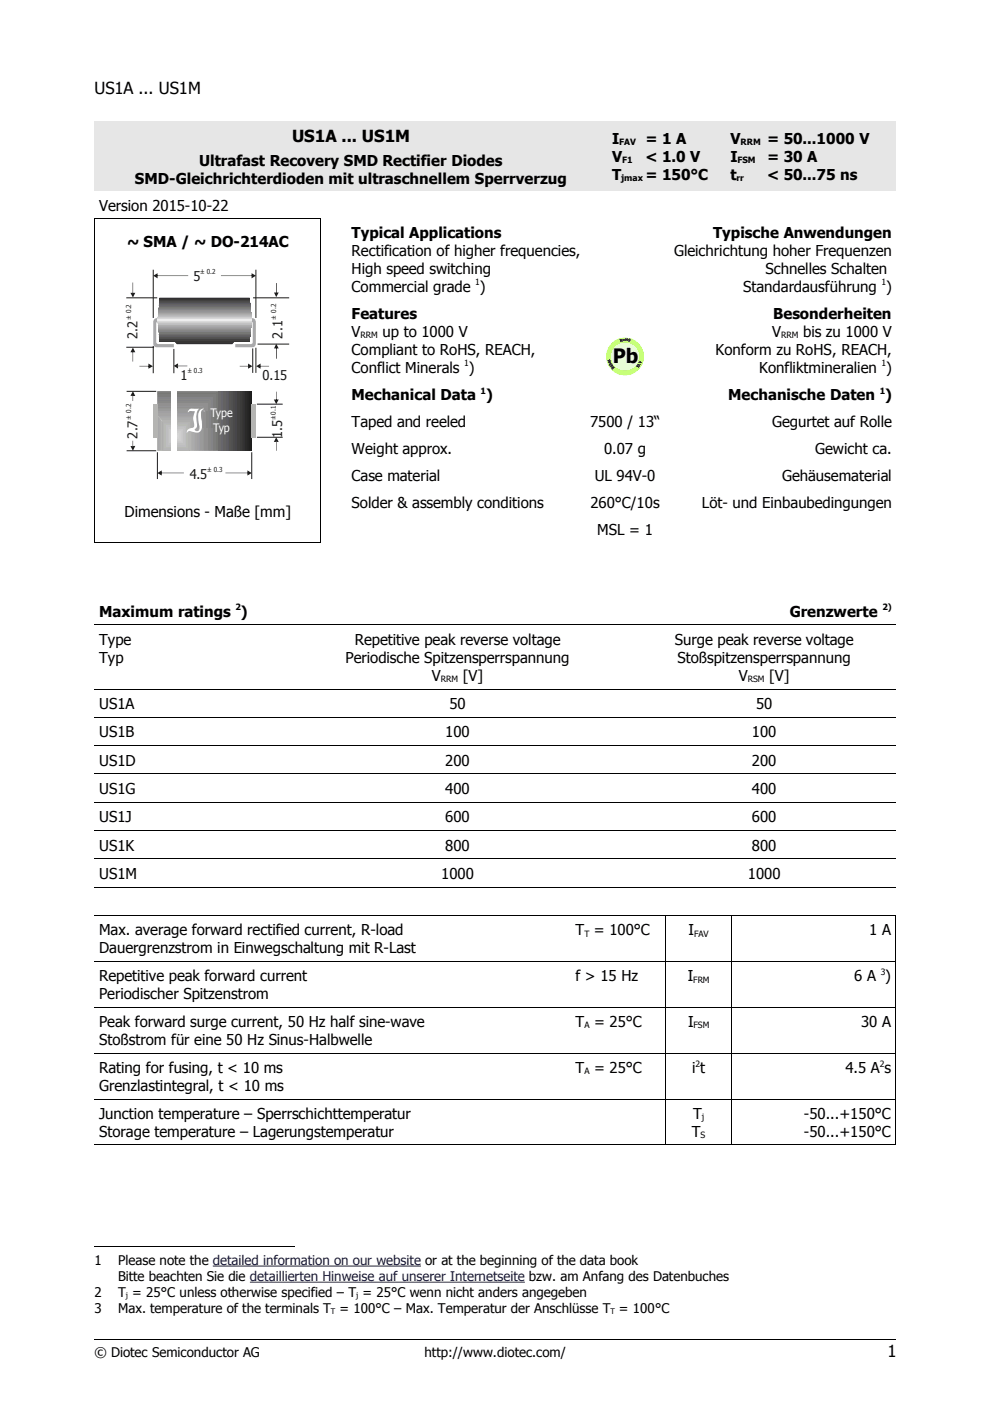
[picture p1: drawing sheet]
<svg xmlns="http://www.w3.org/2000/svg" width="210mm" height="297mm" viewBox="0 0 210 297" stroke-linecap="round" stroke-linejoin="round" font-family="sans-serif">
<defs><g id="words">
<text font-size="4.2" x="129.9" y="77">Pb</text>
<g font-size="3.5">
<text x="20" y="20">US1A ... US1M</text>
<text x="61.9" y="30.2">US1A ... US1M</text>
<text x="188.1" y="287.7">1</text>
</g>
<g font-size="3.2">
<text x="42.3" y="35.1">Ultrafast Recovery SMD Rectifier Diodes</text>
<text x="129.8" y="30.6">I</text>
<text x="129.8" y="34.4">V</text>
<text x="136.8" y="30.6">= 1 A</text>
<text x="136.8" y="34.4">&lt; 1.0 V</text>
<text x="154.9" y="30.6">V</text>
<text x="154.9" y="34.4">I</text>
<text x="162.7" y="30.6">= 50...1000 V</text>
<text x="162.7" y="34.4">= 30 A</text>
<text x="28.6" y="38.9">SMD-Gleichrichterdioden mit ultraschnellem Sperrverzug</text>
<text x="129.8" y="38.2">T</text>
<text x="136.8" y="38.2">= 150°C</text>
<text x="154.9" y="38.2">t</text>
<text x="162.7" y="38.2">&lt; 50...75 ns</text>
<text x="21" y="44.7">Version 2015-10-22</text>
<text x="27" y="52.4">~ SMA / ~ DO-214AC</text>
<text x="74.5" y="50.4">Typical Applications</text>
<text x="151.2" y="50.4">Typische Anwendungen</text>
<text x="74.5" y="54.2">Rectification of higher frequencies,</text>
<text x="74.5" y="58">High speed switching</text>
<text x="142.9" y="54.2">Gleichrichtung hoher Frequenzen</text>
<text x="162.3" y="58">Schnelles Schalten</text>
<text x="74.5" y="61.8">Commercial grade )</text>
<text x="157.6" y="61.8">Standardausführung )</text>
<text x="74.5" y="67.6">Features</text>
<text x="74.5" y="71.4">V</text>
<text x="81.1" y="71.4">up to 1000 V</text>
<text x="163.7" y="71.4">V</text>
<text x="163.9" y="67.6">Besonderheiten</text>
<text x="170.3" y="71.4">bis zu 1000 V</text>
<text x="74.5" y="75.2">Compliant to RoHS, REACH,</text>
<text x="151.7" y="75.2">Konform zu RoHS, REACH,</text>
<text x="74.5" y="79">Conflict Minerals )</text>
<text x="161" y="79">Konfliktmineralien )</text>
<text x="74.5" y="84.8">Mechanical Data )</text>
<text x="154.4" y="84.8">Mechanische Daten )</text>
<text x="74.5" y="90.5">Taped and reeled</text>
<text x="125.1" y="90.5">7500 / 13“</text>
<text x="163.7" y="90.5">Gegurtet auf Rolle</text>
<text x="74.5" y="96.3">Weight approx.</text>
<text x="128.1" y="96.3">0.07 g</text>
<text x="172.8" y="96.3">Gewicht ca.</text>
<text x="74.5" y="102">Case material</text>
<text x="74.5" y="107.8">Solder &amp; assembly conditions</text>
<text x="125.2" y="107.8">260°C/10s</text>
<text x="126.1" y="102">UL 94V-0</text>
<text x="148.8" y="107.8">Löt- und Einbaubedingungen</text>
<text x="165.8" y="102">Gehäusematerial</text>
<text x="26.4" y="109.5">Dimensions - Maße [mm]</text>
<text x="126.6" y="113.5">MSL = 1</text>
<text x="21.1" y="130.7">Maximum ratings )</text>
<text x="167.4" y="130.7">Grenzwerte</text>
<text x="21.1" y="136.7">Type</text>
<text x="75.2" y="136.7">Repetitive peak reverse voltage</text>
<text x="143.1" y="136.7">Surge peak reverse voltage</text>
<text x="21.1" y="140.5">Typ</text>
<text x="73.2" y="140.5">Periodische Spitzensperrspannung</text>
<text x="143.7" y="140.5">Stoßspitzensperrspannung</text>
<text x="91.5" y="144.4">V</text>
<text x="98.1" y="144.4">[V]</text>
<text x="156.6" y="144.4">V</text>
<text x="163.1" y="144.4">[V]</text>
<text x="21.1" y="150.4">US1A</text>
<text x="95.3" y="150.4">50</text>
<text x="160.3" y="150.4">50</text>
<text x="21.1" y="156.4">US1B</text>
<text x="94.4" y="156.4">100</text>
<text x="159.4" y="156.4">100</text>
<text x="21.1" y="162.3">US1D</text>
<text x="94.4" y="162.3">200</text>
<text x="159.4" y="162.3">200</text>
<text x="21.1" y="168.3">US1G</text>
<text x="94.4" y="168.3">400</text>
<text x="159.4" y="168.3">400</text>
<text x="21.1" y="174.3">US1J</text>
<text x="94.4" y="174.3">600</text>
<text x="159.4" y="174.3">600</text>
<text x="21.1" y="180.3">US1K</text>
<text x="94.4" y="180.3">800</text>
<text x="159.4" y="180.3">800</text>
<text x="21.1" y="186.3">US1M</text>
<text x="93.6" y="186.3">1000</text>
<text x="158.6" y="186.3">1000</text>
<text x="21" y="198.3">Max. average forward rectified current, R-load</text>
<text x="21" y="202.1">Dauergrenzstrom in Einwegschaltung mit R-Last</text>
<text x="122" y="198.3">T = 100°C</text>
<text x="146" y="198.3">I</text>
<text x="184.3" y="198.3">1 A</text>
<text x="21" y="208">Repetitive peak forward current</text>
<text x="122" y="208">f &gt; 15 Hz</text>
<text x="145.8" y="208">I</text>
<text x="181.1" y="208">6 A )</text>
<text x="21" y="211.8">Periodischer Spitzenstrom</text>
<text x="21" y="217.8">Peak forward surge current, 50 Hz half sine-wave</text>
<text x="21" y="221.6">Stoßstrom für eine 50 Hz Sinus-Halbwelle</text>
<text x="122" y="217.8">T = 25°C</text>
<text x="145.9" y="217.8">I</text>
<text x="182.6" y="217.8">30 A</text>
<text x="21" y="227.5">Rating for fusing, t &lt; 10 ms</text>
<text x="122" y="227.5">T = 25°C</text>
<text x="146.8" y="227.5">i t</text>
<text x="179.2" y="227.5">4.5 A s</text>
<text x="21" y="231.3">Grenzlastintegral, t &lt; 10 ms</text>
<text x="21" y="237.2">Junction temperature – Sperrschichttemperatur</text>
<text x="147" y="237.2">T</text>
<text x="170.5" y="237.2">-50...+150°C</text>
<text x="21" y="241.1">Storage temperature – Lagerungstemperatur</text>
<text x="146.7" y="241.1">T</text>
<text x="170.5" y="241.1">-50...+150°C</text>
</g>
<g font-size="2.9" fill="#1f1a17">
<text x="41" y="59.5">5</text>
<text x="29.2" y="72" transform="rotate(-90 29.2 72)">2.2</text>
<text x="59.9" y="71.9" transform="rotate(-90 59.9 71.9)">2.1</text>
<text x="38.3" y="80.5">1</text>
<text x="55.7" y="80.5">0.15</text>
<text x="29.1" y="93.1" transform="rotate(-90 29.1 93.1)">2.7</text>
<text x="59.8" y="93" transform="rotate(-90 59.8 93)">1.5</text>
<text x="40.2" y="101.5">4.5</text>
</g>
<g font-size="2.8">
<text x="20" y="268.2">1</text>
<text x="25" y="268.2">Please note the detailed information on our website or at the beginning of the data book</text>
<text x="20" y="275">2</text>
<text x="25" y="271.6">Bitte beachten Sie die detaillierten Hinweise auf unserer Internetseite bzw. am Anfang des Datenbuches</text>
<text x="25" y="275">T = 25°C unless otherwise specified – T = 25°C wenn nicht anders angegeben</text>
<text x="20" y="278.4">3</text>
<text x="25" y="278.4">Max. temperature of the terminals T = 100°C – Max. Temperatur der Anschlüsse T = 100°C</text>
<text x="20" y="287.7">© Diotec Semiconductor AG</text>
<text x="90" y="287.7">http://www.diotec.com/</text>
</g>
<g font-size="2.5" fill="#fff">
<text x="44.6" y="88.5">Type</text>
<text x="45.2" y="91.5">Typ</text>
</g>
<g font-size="1.8">
<text x="131.3" y="30.8">FAV</text>
<text x="131.9" y="34.6">F1</text>
<text x="156.4" y="34.6">FSM</text>
<text x="157" y="30.8">RRM</text>
<text x="131.7" y="38.5">jmax</text>
<text x="156.2" y="38.5">rr</text>
<text x="100.8" y="60.5">1</text>
<text x="186.9" y="60.5">1</text>
<text x="76.4" y="71.7">RRM</text>
<text x="165.6" y="71.7">RRM</text>
<text x="98.4" y="77.7">1</text>
<text x="186.9" y="77.7">1</text>
<text x="101.9" y="83.4">1</text>
<text x="186.5" y="83.4">1</text>
<text x="49.9" y="129.4">2</text>
<text x="187.1" y="129.4">2)</text>
<text x="93.5" y="144.6">RRM</text>
<text x="158.5" y="144.6">RSM</text>
<text x="123.9" y="198.6">T</text>
<text x="147.2" y="198.6">FAV</text>
<text x="147" y="208.3">FRM</text>
<text x="186.7" y="206.7">3</text>
<text x="123.9" y="218.1">A</text>
<text x="147.1" y="218.1">FSM</text>
<text x="123.9" y="227.8">A</text>
<text x="147.5" y="226.2">2</text>
<text x="186.5" y="226.2">2</text>
<text x="148.8" y="237.5">j</text>
<text x="148.6" y="241.3">S</text>
</g>
<g font-size="1.6">
<text x="26.7" y="275.3">j</text>
<text x="75.5" y="275.3">j</text>
<text x="70.2" y="278.7">T</text>
<text x="129.4" y="278.7">T</text>
</g>
<g font-size="1.4" fill="#1f1a17">
<text x="42.5" y="58.1">± 0.2</text>
<text x="27.8" y="67.9" transform="rotate(-90 27.8 67.9)">± 0.2</text>
<text x="58.6" y="67.8" transform="rotate(-90 58.6 67.8)">± 0.2</text>
<text x="39.7" y="79.1">± 0.3</text>
<text x="27.8" y="89.1" transform="rotate(-90 27.8 89.1)">± 0.2</text>
<text x="58.5" y="89" transform="rotate(-90 58.5 89)">±0.1</text>
<text x="44" y="100">± 0.3</text>
</g>
<g font-size=".8">
<text x="128.8" y="76.4" transform="rotate(69 128.8 76.4)">W</text>
<text x="129.1" y="77.2" transform="rotate(61 129.1 77.2)">E</text>
<text x="129.4" y="77.6" transform="rotate(54 129.4 77.6)">E</text>
<text x="129.6" y="78" transform="rotate(48 129.6 78)">E</text>
<text x="131.5" y="72.5" transform="rotate(-12 131.5 72.5)">R</text>
<text x="132" y="72.4" transform="rotate(-4 132 72.4)">o</text>
<text x="132.5" y="72.3" transform="rotate(4 132.5 72.3)">H</text>
<text x="133.1" y="72.4" transform="rotate(16 133.1 72.4)">S</text>
<text x="135.7" y="77.6" transform="rotate(-60 135.7 77.6)">L</text>
<text x="135.9" y="77.3" transform="rotate(-67 135.9 77.3)">V</text>
<text x="135.4" y="78" transform="rotate(-54 135.4 78)">E</text>
</g>
</g></defs>
<g fill="#e6e6e6">
<path d="M20 25.7h108.8v14.8h-108.8z" fill-rule="evenodd"/>
<path d="M128.8 25.7h25v14.8h-25z" fill-rule="evenodd"/>
<path d="M153.8 25.7h36.2v14.8h-36.2z" fill-rule="evenodd"/>
</g>
<path d="M45.1 268.4h44.2M53 271.9h58.3" fill="none" stroke="#000080" stroke-width=".21"/>
<g fill="none" stroke="#000" stroke-width=".21">
<path d="M20 46.3h48.1M20.1 46.2v68.9M68.1 46.2v68.9M20 115h48.1M20 132.5h170M20 146.1h170M20 152.1h170M20 158.1h170M20 164.1h170M20 170.1h170M20 176.1h170M20 182.1h170"/>
<path d="M20 188.1h170M20 194.1h170M141.1 194.1v48.7M155.1 194.1v48.7M189.9 194.1v48.7M20 203.8h170M20 213.5h170M20 223.3h170M20 233h170M20 242.7h170M20 264.2h42.5M20 284.1h170"/>
</g>
<path d="M37.7 87.1h11.3v3.6h-11.3z" fill-rule="evenodd" fill="#b6b5b4"/>
<path d="M53.2 83v12.6M53.3 83v12.6" fill="none" stroke="#1f1a17" stroke-width=".21"/>
<path d="M53.2 83v12.6" fill="none" stroke="#211c18" stroke-width=".21"/>
<path d="M53.1 83v12.6" fill="none" stroke="#221d1a" stroke-width=".21"/>
<path d="M53 83v12.6" fill="none" stroke="#231e1b" stroke-width=".21"/>
<path d="M52.9 83v12.6" fill="none" stroke="#25201d" stroke-width=".21"/>
<path d="M52.8 83v12.6M52.9 83v12.6" fill="none" stroke="#26211e" stroke-width=".21"/>
<path d="M52.7 83v12.6" fill="none" stroke="#27221f" stroke-width=".21"/>
<path d="M52.7 83v12.6" fill="none" stroke="#282320" stroke-width=".21"/>
<path d="M52.6 83v12.6" fill="none" stroke="#292421" stroke-width=".21"/>
<path d="M52.6 83v12.6" fill="none" stroke="#2a2522" stroke-width=".21"/>
<path d="M52.5 83v12.6" fill="none" stroke="#2b2623" stroke-width=".21"/>
<path d="M52.4 83v12.6" fill="none" stroke="#2b2724" stroke-width=".21"/>
<path d="M52.3 83v12.6" fill="none" stroke="#2c2825" stroke-width=".21"/>
<path d="M52.2 83v12.6" fill="none" stroke="#2d2926" stroke-width=".21"/>
<path d="M52.1 83v12.6M52.2 83v12.6" fill="none" stroke="#2f2a27" stroke-width=".21"/>
<path d="M52.1 83v12.6" fill="none" stroke="#302b28" stroke-width=".21"/>
<path d="M52 83v12.6" fill="none" stroke="#312c29" stroke-width=".21"/>
<path d="M51.9 83v12.6" fill="none" stroke="#322d2b" stroke-width=".21"/>
<path d="M51.8 83v12.6" fill="none" stroke="#34302d" stroke-width=".21"/>
<path d="M51.7 83v12.6M51.8 83v12.6" fill="none" stroke="#35312e" stroke-width=".21"/>
<path d="M51.6 83v12.6" fill="none" stroke="#36322f" stroke-width=".21"/>
<path d="M51.5 83v12.6" fill="none" stroke="#373330" stroke-width=".21"/>
<path d="M51.5 83v12.6" fill="none" stroke="#383431" stroke-width=".21"/>
<path d="M51.4 83v12.6" fill="none" stroke="#393532" stroke-width=".21"/>
<path d="M51.4 83v12.6" fill="none" stroke="#3a3533" stroke-width=".21"/>
<path d="M51.3 83v12.6" fill="none" stroke="#3b3634" stroke-width=".21"/>
<path d="M51.2 83v12.6" fill="none" stroke="#3b3735" stroke-width=".21"/>
<path d="M51.1 83v12.6" fill="none" stroke="#3d3937" stroke-width=".21"/>
<path d="M51 83v12.6" fill="none" stroke="#3e3a38" stroke-width=".21"/>
<path d="M50.9 83v12.6" fill="none" stroke="#3f3b38" stroke-width=".21"/>
<path d="M50.9 83v12.6" fill="none" stroke="#403c39" stroke-width=".21"/>
<path d="M50.8 83v12.6" fill="none" stroke="#403c3a" stroke-width=".21"/>
<path d="M50.7 83v12.6" fill="none" stroke="#413d3b" stroke-width=".21"/>
<path d="M50.7 83v12.6" fill="none" stroke="#423e3c" stroke-width=".21"/>
<path d="M50.6 83v12.6" fill="none" stroke="#433f3d" stroke-width=".21"/>
<path d="M50.5 83v12.6" fill="none" stroke="#44403e" stroke-width=".21"/>
<path d="M50.4 83v12.6" fill="none" stroke="#45413f" stroke-width=".21"/>
<path d="M50.4 83v12.6" fill="none" stroke="#454240" stroke-width=".21"/>
<path d="M50.3 83v12.6" fill="none" stroke="#464240" stroke-width=".21"/>
<path d="M50.3 83v12.6" fill="none" stroke="#474341" stroke-width=".21"/>
<path d="M50.2 83v12.6" fill="none" stroke="#484442" stroke-width=".21"/>
<path d="M50 83v12.6M50.1 83v12.6" fill="none" stroke="#484543" stroke-width=".21"/>
<path d="M50 83v12.6" fill="none" stroke="#4a4645" stroke-width=".21"/>
<path d="M49.8 83v12.6M49.9 83v12.6" fill="none" stroke="#4a4745" stroke-width=".21"/>
<path d="M49.8 83v12.6" fill="none" stroke="#4b4846" stroke-width=".21"/>
<path d="M49.7 83v12.6" fill="none" stroke="#4c4947" stroke-width=".21"/>
<path d="M49.7 83v12.6" fill="none" stroke="#4d4948" stroke-width=".21"/>
<path d="M49.6 83v12.6" fill="none" stroke="#4d4a49" stroke-width=".21"/>
<path d="M49.5 83v12.6" fill="none" stroke="#4e4b49" stroke-width=".21"/>
<path d="M49.4 83v12.6M49.5 83v12.6" fill="none" stroke="#4f4c4a" stroke-width=".21"/>
<path d="M49.4 83v12.6" fill="none" stroke="#504d4b" stroke-width=".21"/>
<path d="M49.3 83v12.6" fill="none" stroke="#524f4d" stroke-width=".21"/>
<path d="M49.2 83v12.6" fill="none" stroke="#524f4e" stroke-width=".21"/>
<path d="M49.1 83v12.6" fill="none" stroke="#53504f" stroke-width=".21"/>
<path d="M49.1 83v12.6" fill="none" stroke="#54514f" stroke-width=".21"/>
<path d="M49 83v12.6" fill="none" stroke="#555250" stroke-width=".21"/>
<path d="M48.9 83v12.6" fill="none" stroke="#565351" stroke-width=".21"/>
<path d="M48.9 83v12.6" fill="none" stroke="#565352" stroke-width=".21"/>
<path d="M48.8 83v12.6" fill="none" stroke="#575453" stroke-width=".21"/>
<path d="M48.7 83v12.6" fill="none" stroke="#585553" stroke-width=".21"/>
<path d="M48.6 83v12.6" fill="none" stroke="#595654" stroke-width=".21"/>
<path d="M48.6 83v12.6" fill="none" stroke="#595655" stroke-width=".21"/>
<path d="M48.5 83v12.6" fill="none" stroke="#5a5756" stroke-width=".21"/>
<path d="M48.4 83v12.6" fill="none" stroke="#5b5856" stroke-width=".21"/>
<path d="M48.3 83v12.6M48.4 83v12.6" fill="none" stroke="#5c5957" stroke-width=".21"/>
<path d="M48.3 83v12.6" fill="none" stroke="#5c5958" stroke-width=".21"/>
<path d="M48.2 83v12.6" fill="none" stroke="#5e5b5a" stroke-width=".21"/>
<path d="M48 83v12.6M48.1 83v12.6" fill="none" stroke="#5e5c5a" stroke-width=".21"/>
<path d="M48 83v12.6" fill="none" stroke="#5f5c5b" stroke-width=".21"/>
<path d="M47.9 83v12.6" fill="none" stroke="#605d5c" stroke-width=".21"/>
<path d="M47.9 83v12.6" fill="none" stroke="#615e5d" stroke-width=".21"/>
<path d="M47.8 83v12.6" fill="none" stroke="#615f5d" stroke-width=".21"/>
<path d="M47.7 83v12.6" fill="none" stroke="#625f5e" stroke-width=".21"/>
<path d="M47.6 83v12.6M47.7 83v12.6" fill="none" stroke="#63605f" stroke-width=".21"/>
<path d="M47.6 83v12.6" fill="none" stroke="#636160" stroke-width=".21"/>
<path d="M47.5 83v12.6" fill="none" stroke="#646260" stroke-width=".21"/>
<path d="M47.4 83v12.6" fill="none" stroke="#656261" stroke-width=".21"/>
<path d="M47.4 83v12.6" fill="none" stroke="#656362" stroke-width=".21"/>
<path d="M47.3 83v12.6" fill="none" stroke="#666462" stroke-width=".21"/>
<path d="M47.2 83v12.6" fill="none" stroke="#676463" stroke-width=".21"/>
<path d="M47.2 83v12.6" fill="none" stroke="#676564" stroke-width=".21"/>
<path d="M47.1 83v12.6" fill="none" stroke="#686665" stroke-width=".21"/>
<path d="M47.1 83v12.6" fill="none" stroke="#696766" stroke-width=".21"/>
<path d="M46.9 83v12.6M47 83v12.6" fill="none" stroke="#6a6766" stroke-width=".21"/>
<path d="M46.9 83v12.6" fill="none" stroke="#6a6867" stroke-width=".21"/>
<path d="M46.8 83v12.6" fill="none" stroke="#6b6968" stroke-width=".21"/>
<path d="M46.7 83v12.6" fill="none" stroke="#6c6a69" stroke-width=".21"/>
<path d="M46.6 83v12.6" fill="none" stroke="#6d6b6a" stroke-width=".21"/>
<path d="M46.4 83v12.6M46.5 83v12.6" fill="none" stroke="#6e6c6b" stroke-width=".21"/>
<path d="M46.3 83v12.6M46.4 83v12.6" fill="none" stroke="#706e6d" stroke-width=".21"/>
<path d="M46.2 83v12.6" fill="none" stroke="#706e6e" stroke-width=".21"/>
<path d="M33.4 83h12.8v12.6h-.1v-12.6z" fill-rule="evenodd" fill="#716f6e"/>
<path d="M33.4 83h12.8v12.6h-.1v-12.5h-12.7z" fill-rule="evenodd" fill="#72706f"/>
<path d="M33.4 83h12.7v12.6l-.1-12.4h-12.6z" fill-rule="evenodd" fill="#727170"/>
<path d="M33.4 83.1h12.7v12.5h-.2v-12.4z" fill-rule="evenodd" fill="#737170"/>
<path d="M33.4 83.2h12.6v12.4h-.1v-12.3h-12.5z" fill-rule="evenodd" fill="#747271"/>
<g fill="#757372">
<path d="M33.4 83.2h12.5v12.4h-.1v-12.2h-12.4z" fill-rule="evenodd"/>
<path d="M33.4 83.3h12.5v12.3l-.1-12.2z" fill-rule="evenodd"/>
</g>
<path d="M33.4 83.4h12.4v12.2l-.1-12.1h-12.3z" fill-rule="evenodd" fill="#757473"/>
<path d="M33.4 83.4h12.4v12.2h-.2v-12h-12.2z" fill-rule="evenodd" fill="#767473"/>
<path d="M33.4 83.5h12.3v12.1h-.2v-11.9h-12.1z" fill-rule="evenodd" fill="#777574"/>
<path d="M33.4 83.6h12.2v12l-.1-11.9h-12.1z" fill-rule="evenodd" fill="#777675"/>
<path d="M33.4 83.7h12.1v11.9h-.1v-11.8z" fill-rule="evenodd" fill="#787676"/>
<g fill="#797776">
<path d="M33.4 83.7h12.1v11.9h-.1v-11.7h-12z" fill-rule="evenodd"/>
<path d="M33.4 83.8h12v11.8l-.1-11.7h-11.9z" fill-rule="evenodd"/>
</g>
<path d="M33.4 83.9h12v11.7h-.2v-11.6z" fill-rule="evenodd" fill="#7a7878"/>
<path d="M33.4 83.9h11.9v11.7h-.1v-11.5h-11.8z" fill-rule="evenodd" fill="#7b7978"/>
<g fill="#7b7a79">
<path d="M33.4 84h11.8v11.6h-.1v-11.5h-11.7z" fill-rule="evenodd"/>
<path d="M33.4 84.1h11.8v11.5h-.2v-11.4z" fill-rule="evenodd"/>
</g>
<path d="M33.4 84.1h11.7v11.5l-.1-11.3h-11.6z" fill-rule="evenodd" fill="#7c7b7a"/>
<path d="M33.4 84.2h11.6v11.4h-.1v-11.3h-11.5z" fill-rule="evenodd" fill="#7d7b7b"/>
<path d="M33.4 84.3h11.6v11.3h-.1v-11.3z" fill-rule="evenodd" fill="#7d7c7b"/>
<path d="M33.4 84.3h11.5v11.3l-.1-11.1h-11.4z" fill-rule="evenodd" fill="#7e7d7c"/>
<path d="M33.4 84.3h11.5v11.3h-.2v-11.1h-11.3z" fill-rule="evenodd" fill="#7f7d7d"/>
<g fill="#7f7e7d">
<path d="M33.4 84.5h11.4v11.1l-.1-11h-11.3z" fill-rule="evenodd"/>
<path d="M33.4 84.5h11.3v11.1l-.1-10.9h-11.2z" fill-rule="evenodd"/>
</g>
<path d="M33.4 84.6h11.3v11h-.1v-10.9z" fill-rule="evenodd" fill="#807f7e"/>
<g fill="#828080">
<path d="M33.4 84.7h11.2v10.9h-.1v-10.8h-11.1z" fill-rule="evenodd"/>
<path d="M33.4 84.7h11.2v10.9l-.2-10.8h-11z" fill-rule="evenodd"/>
</g>
<path d="M33.4 84.8h11.1v10.8h-.2v-10.7z" fill-rule="evenodd" fill="#828180"/>
<path d="M33.4 84.8h11v10.8h-.1v-10.6h-10.9z" fill-rule="evenodd" fill="#838281"/>
<path d="M33.4 84.9h10.9v10.7l-.1-10.5h-10.8z" fill-rule="evenodd" fill="#848282"/>
<path d="M33.4 85h10.9v10.6h-.1v-10.5z" fill-rule="evenodd" fill="#848382"/>
<path d="M33.4 85.1h10.8v10.5l-.1-10.4h-10.7z" fill-rule="evenodd" fill="#858483"/>
<path d="M33.4 85.1h10.8v10.5h-.2v-10.3h-10.6z" fill-rule="evenodd" fill="#868484"/>
<g fill="#868585">
<path d="M33.4 85.2h10.7v10.4h-.1v-10.3h-10.6z" fill-rule="evenodd"/>
<path d="M33.4 85.3h10.6v10.3v-10.2h-10.6z" fill-rule="evenodd"/>
</g>
<path d="M33.4 85.3h10.6v10.3h-.1v-10.2z" fill-rule="evenodd" fill="#878685"/>
<path d="M33.4 85.4h10.6v10.2h-.2v-10.1h-10.4z" fill-rule="evenodd" fill="#888786"/>
<path d="M33.4 85.4h10.5v10.2l-.1-10h-10.4z" fill-rule="evenodd" fill="#888787"/>
<path d="M33.4 85.5h10.4v10.1h-.1v-9.9z" fill-rule="evenodd" fill="#898887"/>
<path d="M33.4 85.6h10.4v10h-.2v-9.8h-10.2z" fill-rule="evenodd" fill="#8a8988"/>
<g fill="#8b8989">
<path d="M33.4 85.7h10.3v9.9l-.1-9.8h-10.2z" fill-rule="evenodd"/>
<path d="M33.4 85.8h10.2v9.8h-.1v-9.8z" fill-rule="evenodd"/>
</g>
<path d="M33.4 85.8h10.2v9.8h-.2v-9.7h-10z" fill-rule="evenodd" fill="#8b8a8a"/>
<g fill="#8d8c8b">
<path d="M33.4 85.8h10.1v9.8h-.1v-9.6h-10z" fill-rule="evenodd"/>
<path d="M33.4 85.9h10v9.7h-.1v-9.6z" fill-rule="evenodd"/>
</g>
<path d="M33.4 86h10v9.6l-.1-9.5h-9.9z" fill-rule="evenodd" fill="#8e8d8c"/>
<path d="M33.4 86h9.9v9.6l-.1-9.4h-9.8z" fill-rule="evenodd" fill="#8e8d8d"/>
<path d="M33.4 86.1h9.9v9.5h-.2v-9.3h-9.7z" fill-rule="evenodd" fill="#8f8e8d"/>
<path d="M33.4 86.2h9.8v9.4l-.1-9.3h-9.7z" fill-rule="evenodd" fill="#908f8e"/>
<path d="M33.4 86.3h9.7v9.3h-.1v-9.2z" fill-rule="evenodd" fill="#91908f"/>
<path d="M33.4 86.3h9.7v9.3h-.2v-9.1h-9.5z" fill-rule="evenodd" fill="#919090"/>
<g fill="#929190">
<path d="M33.4 86.4h9.6v9.2l-.1-9.1h-9.5z" fill-rule="evenodd"/>
<path d="M33.4 86.5h9.5v9.1h-.1v-9z" fill-rule="evenodd"/>
</g>
<path d="M33.4 86.5h9.5v9.1h-.1v-8.9h-9.4z" fill-rule="evenodd" fill="#939291"/>
<g fill="#949393">
<path d="M33.4 86.6h9.4v9l-.1-8.9h-9.3z" fill-rule="evenodd"/>
<path d="M33.4 86.7h9.4v8.9h-.2v-8.8z" fill-rule="evenodd"/>
</g>
<path d="M33.4 86.7h9.3v8.9h-.1v-8.7h-9.2z" fill-rule="evenodd" fill="#959493"/>
<path d="M33.4 86.8h9.2v8.8h-.1v-8.7h-9.1z" fill-rule="evenodd" fill="#969594"/>
<g fill="#969595">
<path d="M33.4 86.9h9.2v8.7h-.2v-8.6z" fill-rule="evenodd"/>
<path d="M33.4 86.9h9.1v8.7l-.1-8.5h-9z" fill-rule="evenodd"/>
</g>
<path d="M33.4 87h9v8.6h-.1v-8.5h-8.9z" fill-rule="evenodd" fill="#989797"/>
<path d="M33.4 87.1h9v8.5h-.2v-8.4h-8.8z" fill-rule="evenodd" fill="#999897"/>
<g fill="#9a9998">
<path d="M33.4 87.1h8.9v8.5l-.1-8.3h-8.8z" fill-rule="evenodd"/>
<path d="M33.4 87.2h8.8v8.4l-.1-8.3z" fill-rule="evenodd"/>
</g>
<path d="M33.4 87.3h8.8v8.3h-.1v-8.2h-8.7z" fill-rule="evenodd" fill="#9b9a99"/>
<path d="M33.4 87.3h8.7v8.3l-.1-8.1h-8.6z" fill-rule="evenodd" fill="#9b9a9a"/>
<path d="M33.4 87.4h8.7v8.2h-.2v-8.1z" fill-rule="evenodd" fill="#9c9b9b"/>
<path d="M33.4 87.5h8.6v8.1h-.1v-8h-8.5z" fill-rule="evenodd" fill="#9d9c9b"/>
<path d="M33.4 87.5h8.5v8.1h-.1v-7.9h-8.4z" fill-rule="evenodd" fill="#9e9d9c"/>
<g fill="#9f9e9d">
<path d="M33.4 87.6h8.5v8h-.2v-7.9z" fill-rule="evenodd"/>
<path d="M33.4 87.7h8.4v7.9l-.1-7.8h-8.3z" fill-rule="evenodd"/>
</g>
<path d="M33.4 87.7h8.3v7.9h-.1v-7.7h-8.2z" fill-rule="evenodd" fill="#9f9e9e"/>
<g fill="#a1a09f">
<path d="M33.4 87.8h8.3v7.8h-.1v-7.7z" fill-rule="evenodd"/>
<path d="M33.4 87.9h8.2v7.7l-.1-7.6h-8.1z" fill-rule="evenodd"/>
</g>
<path d="M33.4 87.9h8.2v7.7h-.2v-7.5h-8z" fill-rule="evenodd" fill="#a2a1a0"/>
<path d="M33.4 88h8.1v7.6h-.1v-7.4h-8z" fill-rule="evenodd" fill="#a2a1a1"/>
<path d="M33.4 88.1h8v7.5l-.1-7.4h-7.9zM33.4 88.2v7.4z" fill-rule="evenodd" fill="#a3a2a2"/>
<path d="M33.4 88.2h8v7.4h-.2v-7.3zM33.4 88.2v7.4h.1v-7.3z" fill-rule="evenodd" fill="#a4a3a3"/>
<path d="M33.4 88.2h7.9v7.4h-.1v-7.2h-7.7l-.1-.2v7.4h.1v-7.2z" fill-rule="evenodd" fill="#a5a4a3"/>
<path d="M33.5 88.3h7.7v7.3l-.1-7.2h-7.4l-.2-.1v7.3h.2v-7.2z" fill-rule="evenodd" fill="#a6a5a4"/>
<g fill="#a7a6a5">
<path d="M33.5 88.4h7.7v7.2l-.1-7.1-7.6-.1v7.2h.2v-7.1z" fill-rule="evenodd"/>
<path d="M33.7 88.4h7.4v7.2h-.1v-7.1h-7.3v-.1v7.2z" fill-rule="evenodd"/>
</g>
<path d="M33.7 88.5h7.4v7.1h-.2v-7h-7.1l-.1-.1v7.1h.1v-7z" fill-rule="evenodd" fill="#a7a7a6"/>
<g fill="#a9a8a8">
<path d="M33.7 88.5h7.3v7.1h-.1v-6.9l-7.2-.2v7.1h.2v-6.9z" fill-rule="evenodd"/>
<path d="M33.8 88.6h7.1v7l-.1-6.8h-6.9l-.1-.2v7z" fill-rule="evenodd"/>
</g>
<path d="M33.9 88.7h7v6.9h-.2v-6.8h-6.7l-.1-.1v6.9h.1v-6.8z" fill-rule="evenodd" fill="#aaa9a9"/>
<path d="M33.9 88.8h6.9v6.8h-.1v-6.7l-6.8-.1v6.8z" fill-rule="evenodd" fill="#abaaaa"/>
<g fill="#acabaa">
<path d="M34 88.8h6.7v6.8l-.1-6.6h-6.5l-.1-.2v6.8z" fill-rule="evenodd"/>
<path d="M34 88.9h6.7v6.7h-.2v-6.6h-6.3l-.2-.1v6.7h.2v-6.6z" fill-rule="evenodd"/>
</g>
<path d="M34.1 89h6.5v6.6h-.1v-6.5h-6.2l-.2-.1v6.6h.2v-6.5z" fill-rule="evenodd" fill="#adadac"/>
<g fill="#aeadad">
<path d="M34.2 89h6.3v6.6v-6.5h-6.2l-.1-.1v6.6z" fill-rule="evenodd"/>
<path d="M34.3 89.1h6.2v6.5h-.1v-6.4l-6.1-.1v6.5h.1v-6.4z" fill-rule="evenodd"/>
</g>
<path d="M34.3 89.1h6.2v6.5h-.2v-6.3h-5.9l-.1-.2v6.5h.1v-6.3z" fill-rule="evenodd" fill="#afaeae"/>
<path d="M34.4 89.2h6v6.4h-6v-6.4l.1 .2h5.8v6.1h-5.8z" fill-rule="evenodd" fill="#b0afaf"/>
<path d="M34.4 89.3h5.9v6.3h-5.9v-6.3l5.8 .1v6.1h-5.6v-6.1z" fill-rule="evenodd" fill="#b1b0af"/>
<path d="M34.5 89.4h5.8v6.1h-5.8v-6.1l.1 .1h5.5v5.9h-5.5z" fill-rule="evenodd" fill="#b1b1b0"/>
<path d="M34.6 89.4h5.6v6.1h-5.6v-6.1l.1 .1h5.3v5.8h-5.3v-5.8z" fill-rule="evenodd" fill="#b3b2b1"/>
<path d="M34.6 89.5h5.5v5.9h-5.5v-5.9l5.4 .1v5.7h-5.3v-5.7z" fill-rule="evenodd" fill="#b4b3b2"/>
<g fill="#b5b4b3">
<path d="M34.7 89.5h5.3v5.8h-5.3v-5.8l.1 .2h5.1v5.5h-5.1z" fill-rule="evenodd"/>
<path d="M34.7 89.6h5.3v5.7h-5.3v-5.7l.2 .1h5v5.4h-5v-5.4z" fill-rule="evenodd"/>
</g>
<path d="M34.8 89.7h5.1v5.5h-5.1v-5.5l.1 .2h4.9v5.1h-4.9v-5.1z" fill-rule="evenodd" fill="#b6b5b4"/>
<g fill="#b8b7b6">
<path d="M34.9 89.7h5v5.4h-5v-5.4l.1 .2h4.8v5.1h-4.8z" fill-rule="evenodd"/>
<path d="M34.9 89.9h4.9v5.1h-4.9v-5.1l4.8 .1v4.9h-4.6v-4.9z" fill-rule="evenodd"/>
</g>
<path d="M35 89.9h4.8v5.1h-4.8v-5.1l.1 .2h4.5v4.7h-4.5z" fill-rule="evenodd" fill="#b9b8b7"/>
<path d="M35.1 90h4.6v4.9h-4.6v-4.9l.1 .1h4.4v4.7h-4.4z" fill-rule="evenodd" fill="#b9b9b8"/>
<g fill="#babab9">
<path d="M35.1 90.1h4.5v4.7h-4.5v-4.7h4.4v4.7h-4.3v-4.7z" fill-rule="evenodd"/>
<path d="M35.2 90.1h4.4v4.7h-4.4v-4.7l.1 .1h4.1v4.5h-4.1v-4.5z" fill-rule="evenodd"/>
</g>
<path d="M35.2 90.1h4.3v4.7h-4.3v-4.7l.2 .2h3.9v4.3h-3.9v-4.3z" fill-rule="evenodd" fill="#bcbcbb"/>
<g fill="#bdbdbc">
<path d="M35.3 90.2h4.1v4.5h-4.1v-4.5l4 .1v4.2h-3.8v-4.2z" fill-rule="evenodd"/>
<path d="M35.4 90.3h3.9v4.3h-3.9v-4.3l.1 .2h3.8v3.9h-3.8z" fill-rule="evenodd"/>
</g>
<path d="M35.5 90.3h3.8v4.2h-3.8v-4.2l.1 .2h3.6v3.9h-3.6z" fill-rule="evenodd" fill="#bebebd"/>
<path d="M35.5 90.5h3.8v3.9h-3.8v-3.9l3.6 .1v3.7h-3.5v-3.7z" fill-rule="evenodd" fill="#bfbfbe"/>
<g fill="#c1c0c0">
<path d="M35.6 90.5h3.6v3.9h-3.6v-3.9l.1 .1h3.4v3.7h-3.4z" fill-rule="evenodd"/>
<path d="M35.6 90.6h3.5v3.7h-3.5v-3.7l.2 .1h3.2v3.5h-3.2v-3.5z" fill-rule="evenodd"/>
</g>
<path d="M35.7 90.6h3.4v3.7h-3.4v-3.7l.1 .2h3.1v3.3h-3.1v-3.3z" fill-rule="evenodd" fill="#c2c1c1"/>
<path d="M35.8 90.7h3.2v3.5h-3.2v-3.5v.1h3.1v3.3h-3.1z" fill-rule="evenodd" fill="#c3c2c2"/>
<g fill="#c4c4c3">
<path d="M35.8 90.8h3.1v3.3h-3.1v-3.3l3 .1v3.1h-2.9v-3.1z" fill-rule="evenodd"/>
<path d="M35.8 90.8h3.1v3.3h-3.1v-3.3l.2 .2h2.7v2.9h-2.7v-2.9z" fill-rule="evenodd"/>
</g>
<path d="M35.9 90.9h2.9v3.1h-2.9v-3.1l.1 .2h2.7v2.7h-2.7z" fill-rule="evenodd" fill="#c6c6c5"/>
<g fill="#c7c7c6">
<path d="M36 91h2.7v2.9h-2.7v-2.9l2.6 .1v2.7h-2.5v-2.7z" fill-rule="evenodd"/>
<path d="M36 91.1h2.7v2.7h-2.7v-2.7l.2 .1h2.4v2.5h-2.4v-2.5z" fill-rule="evenodd"/>
</g>
<path d="M36.1 91.1h2.5v2.7h-2.5v-2.7l.2 .1h2.2v2.5h-2.2v-2.5z" fill-rule="evenodd" fill="#c8c8c7"/>
<path d="M36.2 91.2h2.4v2.5h-2.4v-2.5l2.2 .1v2.3h-2.1v-2.3z" fill-rule="evenodd" fill="#c9c9c8"/>
<path d="M36.3 91.2h2.2v2.5h-2.2v-2.5l.1 .2h2v2.1h-2z" fill-rule="evenodd" fill="#cacac9"/>
<path d="M36.3 91.3h2.1v2.3h-2.1v-2.3l.1 .1h1.9v2.1h-1.9v-2.1z" fill-rule="evenodd" fill="#cccbca"/>
<path d="M36.4 91.4h2v2.1h-2v-2.1l1.8 .1v1.9h-1.7v-1.9z" fill-rule="evenodd" fill="#cdcccc"/>
<path d="M36.4 91.4h1.9v2.1h-1.9v-2.1l.1 .2h1.7v1.7h-1.7z" fill-rule="evenodd" fill="#cecdcd"/>
<g fill="#cfcece">
<path d="M36.5 91.5h1.7v1.9h-1.7v-1.9l.1 .1h1.5v1.7h-1.5z" fill-rule="evenodd"/>
<path d="M36.5 91.6h1.7v1.7h-1.7v-1.7l.2 .1h1.4v1.5h-1.4v-1.5z" fill-rule="evenodd"/>
</g>
<path d="M36.6 91.6h1.5v1.7h-1.5v-1.7l.1 .2h1.3v1.3h-1.3z" fill-rule="evenodd" fill="#d0cfcf"/>
<g fill="#d2d1d1">
<path d="M36.7 91.7h1.4v1.5h-1.4v-1.5l1.2 .1v1.3h-1.1v-1.3z" fill-rule="evenodd"/>
<path d="M36.7 91.8h1.3v1.3h-1.3v-1.3l.2 .1h1v1.1h-1v-1.1z" fill-rule="evenodd"/>
</g>
<path d="M36.8 91.8h1.1v1.3h-1.1v-1.3l.2 .2h.8v.9h-.8v-.9z" fill-rule="evenodd" fill="#d3d2d2"/>
<path d="M36.9 91.9h1v1.1h-1v-1.1l.8 .1v.9h-.7v-.9z" fill-rule="evenodd" fill="#d4d3d3"/>
<g fill="#d5d4d4">
<path d="M37 92h.8v.9h-.8v-.9v.1h.7v.7h-.7z" fill-rule="evenodd"/>
<path d="M37 92h.7v.9h-.7v-.9l.6 .2v.5h-.5v-.5z" fill-rule="evenodd"/>
</g>
<path d="M37 92.1h.7v.7h-.7v-.7l.6 .1v.5h-.4v-.5z" fill-rule="evenodd" fill="#d8d7d7"/>
<g fill="#d9d8d8">
<path d="M37.1 92.2h.5v.5h-.5v-.5l.4 .1v.3h-.3z" fill-rule="evenodd"/>
<path d="M37.2 92.2h.4v.5h-.4v-.5l.2 .2-.1 .1z" fill-rule="evenodd"/>
</g>
<path d="M37.2 92.3h.3v.3h-.3v-.3l.2 .1z" fill-rule="evenodd" fill="#dadad9"/>
<path d="M37.3 92.4l.1 .1z" fill-rule="evenodd" fill="#dededd"/>
<path d="M36.3 83h1.1v12.6h-1.1z" fill-rule="evenodd" fill="#fff"/>
<g fill="#aaa9a9">
<path d="M52.5 67.5h1.3l.3 .3 .2 .4v4.8l-.2 .3-.5 .3h-3.7v-.6h3.3l.4-.3v-4.4l-.4-.1h-.7z" fill-rule="evenodd"/>
<path d="M32.6 67.8l.5-.3h1.2v.7h-.8l-.4 .3v4.1l.2 .2 3.6 .2v.6h-3.8l-.5-.3-.1-.3v-4.8z" fill-rule="evenodd"/>
</g>
<path d="M33.8 63.2h19.2" fill="none" stroke="#292421" stroke-width=".21"/>
<path d="M33.8 63.2h19.2" fill="none" stroke="#2b2724" stroke-width=".21"/>
<path d="M33.8 63.3h19.2" fill="none" stroke="#2d2926" stroke-width=".21"/>
<path d="M33.8 63.3h19.2" fill="none" stroke="#2f2a27" stroke-width=".21"/>
<path d="M33.8 63.4h19.2" fill="none" stroke="#322d2b" stroke-width=".21"/>
<path d="M33.8 63.4h19.2" fill="none" stroke="#34302d" stroke-width=".21"/>
<path d="M33.8 63.4h19.2" fill="none" stroke="#373330" stroke-width=".21"/>
<path d="M33.8 63.5h19.2" fill="none" stroke="#393532" stroke-width=".21"/>
<path d="M33.8 63.6h19.2" fill="none" stroke="#3b3735" stroke-width=".21"/>
<path d="M33.8 63.6h19.2" fill="none" stroke="#3d3937" stroke-width=".21"/>
<path d="M33.8 63.7h19.2" fill="none" stroke="#3f3b38" stroke-width=".21"/>
<path d="M33.7 63.7h19.3" fill="none" stroke="#413d3b" stroke-width=".21"/>
<path d="M33.7 63.8h19.3" fill="none" stroke="#433f3d" stroke-width=".21"/>
<path d="M33.7 63.8h19.3" fill="none" stroke="#454240" stroke-width=".21"/>
<path d="M33.7 63.9h19.3" fill="none" stroke="#474341" stroke-width=".21"/>
<path d="M33.7 63.9h19.3" fill="none" stroke="#484543" stroke-width=".21"/>
<path d="M33.7 63.9h19.3" fill="none" stroke="#4a4745" stroke-width=".21"/>
<path d="M33.7 64h19.3" fill="none" stroke="#4c4947" stroke-width=".21"/>
<path d="M33.7 64h19.3" fill="none" stroke="#4e4b49" stroke-width=".21"/>
<path d="M33.7 64.1h19.3" fill="none" stroke="#504d4b" stroke-width=".21"/>
<path d="M33.7 64.2h19.4" fill="none" stroke="#524f4e" stroke-width=".21"/>
<path d="M33.7 64.2h19.4" fill="none" stroke="#54514f" stroke-width=".21"/>
<path d="M33.7 64.3h19.4" fill="none" stroke="#565351" stroke-width=".21"/>
<path d="M33.7 64.3h19.4" fill="none" stroke="#585553" stroke-width=".21"/>
<path d="M33.7 64.3h19.4" fill="none" stroke="#595655" stroke-width=".21"/>
<path d="M33.7 64.4h19.4" fill="none" stroke="#5c5957" stroke-width=".21"/>
<path d="M33.7 64.4h19.4" fill="none" stroke="#5d5a59" stroke-width=".21"/>
<path d="M33.7 64.5h19.4" fill="none" stroke="#5f5c5b" stroke-width=".21"/>
<path d="M33.7 64.5h19.4" fill="none" stroke="#615e5d" stroke-width=".21"/>
<path d="M33.7 64.6h19.4" fill="none" stroke="#625f5e" stroke-width=".21"/>
<path d="M33.7 64.6h19.4" fill="none" stroke="#646260" stroke-width=".21"/>
<path d="M33.7 64.7h19.4" fill="none" stroke="#656362" stroke-width=".21"/>
<path d="M33.7 64.8h19.4" fill="none" stroke="#676564" stroke-width=".21"/>
<path d="M33.7 64.8h19.4" fill="none" stroke="#696766" stroke-width=".21"/>
<path d="M33.7 64.8h19.4" fill="none" stroke="#6a6867" stroke-width=".21"/>
<path d="M33.7 64.9h19.4" fill="none" stroke="#6c6a69" stroke-width=".21"/>
<path d="M33.7 64.9h19.4" fill="none" stroke="#6e6c6b" stroke-width=".21"/>
<path d="M33.7 65h19.4" fill="none" stroke="#706e6d" stroke-width=".21"/>
<path d="M33.7 65.1h19.4" fill="none" stroke="#716f6e" stroke-width=".21"/>
<path d="M33.7 65.1h19.4" fill="none" stroke="#737170" stroke-width=".21"/>
<path d="M33.7 65.2h19.4" fill="none" stroke="#757372" stroke-width=".21"/>
<path d="M33.6 65.2h19.5" fill="none" stroke="#767473" stroke-width=".21"/>
<path d="M33.6 65.3h19.5" fill="none" stroke="#787676" stroke-width=".21"/>
<path d="M33.6 65.3h19.5" fill="none" stroke="#797877" stroke-width=".21"/>
<path d="M33.6 65.4h19.5" fill="none" stroke="#7b7a79" stroke-width=".21"/>
<path d="M33.6 65.4h19.5" fill="none" stroke="#7d7b7b" stroke-width=".21"/>
<path d="M33.6 65.5h19.5" fill="none" stroke="#7f7d7d" stroke-width=".21"/>
<path d="M33.6 65.5h19.5" fill="none" stroke="#807f7e" stroke-width=".21"/>
<path d="M33.6 65.6h19.5" fill="none" stroke="#828080" stroke-width=".21"/>
<path d="M33.6 65.6h19.5" fill="none" stroke="#848282" stroke-width=".21"/>
<path d="M33.6 65.7h19.6" fill="none" stroke="#858483" stroke-width=".21"/>
<path d="M33.5 65.7h19.7" fill="none" stroke="#878685" stroke-width=".21"/>
<path d="M33.5 65.8h19.7" fill="none" stroke="#888787" stroke-width=".21"/>
<path d="M33.5 65.8h19.7" fill="none" stroke="#8a8988" stroke-width=".21"/>
<path d="M33.5 65.9h19.7" fill="none" stroke="#8c8b8a" stroke-width=".21"/>
<path d="M33.5 65.9h19.7" fill="none" stroke="#8e8d8c" stroke-width=".21"/>
<path d="M33.5 66h19.7" fill="none" stroke="#908f8e" stroke-width=".21"/>
<path d="M33.5 66h19.7" fill="none" stroke="#919090" stroke-width=".21"/>
<path d="M33.5 66.1h19.7" fill="none" stroke="#949292" stroke-width=".21"/>
<path d="M33.5 66.1h19.7" fill="none" stroke="#959493" stroke-width=".21"/>
<path d="M33.5 66.2h19.7" fill="none" stroke="#969595" stroke-width=".21"/>
<path d="M33.5 66.2h19.7" fill="none" stroke="#999897" stroke-width=".21"/>
<path d="M33.5 66.3h19.7" fill="none" stroke="#9b9a99" stroke-width=".21"/>
<path d="M33.5 66.3h19.7" fill="none" stroke="#9d9c9b" stroke-width=".21"/>
<path d="M33.5 66.4h19.7" fill="none" stroke="#9f9e9d" stroke-width=".21"/>
<path d="M33.5 66.4h19.7" fill="none" stroke="#a09f9f" stroke-width=".21"/>
<path d="M33.5 66.5h19.7" fill="none" stroke="#a2a1a1" stroke-width=".21"/>
<path d="M33.5 66.5h19.7" fill="none" stroke="#a4a3a3" stroke-width=".21"/>
<path d="M33.5 66.6h19.7" fill="none" stroke="#a7a6a5" stroke-width=".21"/>
<path d="M33.5 66.6h19.7" fill="none" stroke="#a8a8a7" stroke-width=".21"/>
<path d="M33.5 66.7h19.8" fill="none" stroke="#abaaaa" stroke-width=".21"/>
<path d="M33.5 66.7h19.8" fill="none" stroke="#adacab" stroke-width=".21"/>
<path d="M33.5 66.8h19.8" fill="none" stroke="#aeadad" stroke-width=".21"/>
<path d="M33.5 66.8h19.8" fill="none" stroke="#b1b0af" stroke-width=".21"/>
<path d="M33.5 66.9h19.8" fill="none" stroke="#b3b2b1" stroke-width=".21"/>
<path d="M33.5 66.9h19.8" fill="none" stroke="#b6b5b4" stroke-width=".21"/>
<path d="M33.5 67h19.8" fill="none" stroke="#b8b7b6" stroke-width=".21"/>
<path d="M33.5 67h19.8" fill="none" stroke="#babab9" stroke-width=".21"/>
<path d="M33.5 67.1h19.8" fill="none" stroke="#bcbcbb" stroke-width=".21"/>
<path d="M33.5 67.1h19.8" fill="none" stroke="#bebebd" stroke-width=".21"/>
<path d="M33.4 67.2h19.9" fill="none" stroke="#c1c0c0" stroke-width=".21"/>
<path d="M33.4 67.2h19.9" fill="none" stroke="#c3c2c2" stroke-width=".21"/>
<path d="M33.4 67.3h19.9" fill="none" stroke="#c6c6c5" stroke-width=".21"/>
<path d="M33.4 67.3h19.9" fill="none" stroke="#c8c8c7" stroke-width=".21"/>
<path d="M33.4 67.4h19.9" fill="none" stroke="#cacac9" stroke-width=".21"/>
<path d="M33.4 67.4h19.9" fill="none" stroke="#cecdcd" stroke-width=".21"/>
<path d="M33.4 67.5h19.9" fill="none" stroke="#d0cfcf" stroke-width=".21"/>
<path d="M33.4 67.5h19.9" fill="none" stroke="#d3d2d2" stroke-width=".21"/>
<path d="M33.4 67.6h19.9" fill="none" stroke="#d5d4d4" stroke-width=".21"/>
<path d="M33.4 67.6h19.9" fill="none" stroke="#d9d8d8" stroke-width=".21"/>
<path d="M33.4 67.6h20" fill="none" stroke="#dbdbdb" stroke-width=".21"/>
<path d="M33.4 67.7h20" fill="none" stroke="#dededd" stroke-width=".21"/>
<path d="M33.4 67.8h20" fill="none" stroke="#e2e1e1" stroke-width=".21"/>
<path d="M33.4 67.8h20" fill="none" stroke="#e4e4e4" stroke-width=".21"/>
<path d="M33.4 67.8h20" fill="none" stroke="#efeeee" stroke-width=".21"/>
<path d="M37.4 72.9h11.9M37.5 72.9h11.8" fill="none" stroke="#1f1a17" stroke-width=".21"/>
<path d="M37.4 72.8h12" fill="none" stroke="#211c18" stroke-width=".21"/>
<path d="M37.3 72.8h12.1" fill="none" stroke="#231e1b" stroke-width=".21"/>
<path d="M37.3 72.8h12.2" fill="none" stroke="#26211e" stroke-width=".21"/>
<path d="M37.2 72.7h12.3" fill="none" stroke="#282320" stroke-width=".21"/>
<path d="M37.2 72.7h12.4" fill="none" stroke="#2a2522" stroke-width=".21"/>
<path d="M37.1 72.6h12.5" fill="none" stroke="#2c2825" stroke-width=".21"/>
<path d="M37.1 72.5h12.5" fill="none" stroke="#2e2a27" stroke-width=".21"/>
<path d="M33.8 72.5h19.1z" fill-rule="evenodd" fill="#312c29"/>
<path d="M33.8 72.4h19.2z" fill-rule="evenodd" fill="#332e2c"/>
<path d="M33.8 72.4h19.2" fill="none" stroke="#35312e" stroke-width=".21"/>
<path d="M33.8 72.4h19.2" fill="none" stroke="#383431" stroke-width=".21"/>
<path d="M33.8 72.3h19.2" fill="none" stroke="#3a3533" stroke-width=".21"/>
<path d="M33.8 72.3h19.2" fill="none" stroke="#3c3836" stroke-width=".21"/>
<path d="M33.8 72.2h19.2" fill="none" stroke="#3e3a38" stroke-width=".21"/>
<path d="M33.8 72.2h19.2" fill="none" stroke="#403c3a" stroke-width=".21"/>
<path d="M33.8 72.1h19.2" fill="none" stroke="#423e3c" stroke-width=".21"/>
<path d="M33.8 72.1h19.2" fill="none" stroke="#44403e" stroke-width=".21"/>
<path d="M33.7 72h19.3" fill="none" stroke="#454240" stroke-width=".21"/>
<path d="M33.7 71.9h19.3" fill="none" stroke="#474341" stroke-width=".21"/>
<path d="M33.7 71.9h19.3" fill="none" stroke="#484543" stroke-width=".21"/>
<path d="M33.7 71.9h19.3" fill="none" stroke="#4a4745" stroke-width=".21"/>
<path d="M33.7 71.8h19.3" fill="none" stroke="#4c4947" stroke-width=".21"/>
<path d="M33.7 71.8h19.3" fill="none" stroke="#4e4b49" stroke-width=".21"/>
<path d="M33.7 71.7h19.3" fill="none" stroke="#504d4b" stroke-width=".21"/>
<path d="M33.7 71.7h19.3" fill="none" stroke="#524f4e" stroke-width=".21"/>
<path d="M33.7 71.6h19.3" fill="none" stroke="#54514f" stroke-width=".21"/>
<path d="M33.7 71.6h19.3" fill="none" stroke="#565351" stroke-width=".21"/>
<path d="M33.7 71.5h19.3" fill="none" stroke="#585553" stroke-width=".21"/>
<path d="M33.7 71.5h19.4" fill="none" stroke="#595655" stroke-width=".21"/>
<path d="M33.7 71.4h19.4" fill="none" stroke="#5c5957" stroke-width=".21"/>
<path d="M33.7 71.4h19.4" fill="none" stroke="#5d5a59" stroke-width=".21"/>
<path d="M33.7 71.3h19.4" fill="none" stroke="#5f5c5b" stroke-width=".21"/>
<path d="M33.7 71.3h19.4" fill="none" stroke="#615e5d" stroke-width=".21"/>
<path d="M33.7 71.2h19.4" fill="none" stroke="#625f5e" stroke-width=".21"/>
<path d="M33.7 71.2h19.4" fill="none" stroke="#636160" stroke-width=".21"/>
<path d="M33.7 71.1h19.4" fill="none" stroke="#656261" stroke-width=".21"/>
<path d="M33.7 71.1h19.4" fill="none" stroke="#666462" stroke-width=".21"/>
<path d="M33.7 71h19.4" fill="none" stroke="#686665" stroke-width=".21"/>
<path d="M33.7 71h19.4" fill="none" stroke="#6a6766" stroke-width=".21"/>
<path d="M33.7 70.9h19.4" fill="none" stroke="#6c6a69" stroke-width=".21"/>
<path d="M33.7 70.9h19.4" fill="none" stroke="#6d6b6a" stroke-width=".21"/>
<path d="M33.7 70.8h19.4" fill="none" stroke="#6f6d6c" stroke-width=".21"/>
<path d="M33.7 70.8h19.4" fill="none" stroke="#706e6e" stroke-width=".21"/>
<path d="M33.7 70.7h19.4" fill="none" stroke="#72706f" stroke-width=".21"/>
<path d="M33.7 70.7h19.4" fill="none" stroke="#747271" stroke-width=".21"/>
<path d="M33.7 70.6h19.4" fill="none" stroke="#757473" stroke-width=".21"/>
<path d="M33.7 70.6h19.4" fill="none" stroke="#777675" stroke-width=".21"/>
<path d="M33.6 70.5h19.5" fill="none" stroke="#797776" stroke-width=".21"/>
<path d="M33.6 70.5h19.5" fill="none" stroke="#7a7878" stroke-width=".21"/>
<path d="M33.6 70.4h19.5" fill="none" stroke="#7c7b7a" stroke-width=".21"/>
<path d="M33.6 70.4h19.5" fill="none" stroke="#7d7c7b" stroke-width=".21"/>
<path d="M33.6 70.3h19.5" fill="none" stroke="#7f7d7d" stroke-width=".21"/>
<path d="M33.6 70.3h19.5" fill="none" stroke="#807f7e" stroke-width=".21"/>
<path d="M33.6 70.2h19.5" fill="none" stroke="#828080" stroke-width=".21"/>
<path d="M33.6 70.2h19.5" fill="none" stroke="#848282" stroke-width=".21"/>
<path d="M33.6 70.1h19.5" fill="none" stroke="#858483" stroke-width=".21"/>
<path d="M33.6 70.1h19.5" fill="none" stroke="#878685" stroke-width=".21"/>
<path d="M33.5 70h19.6" fill="none" stroke="#888787" stroke-width=".21"/>
<path d="M33.5 70h19.7" fill="none" stroke="#8a8988" stroke-width=".21"/>
<path d="M33.5 69.9h19.7" fill="none" stroke="#8c8b8a" stroke-width=".21"/>
<path d="M33.5 69.9h19.7" fill="none" stroke="#8e8d8c" stroke-width=".21"/>
<path d="M33.5 69.8h19.7" fill="none" stroke="#908f8e" stroke-width=".21"/>
<path d="M33.5 69.8h19.7" fill="none" stroke="#919090" stroke-width=".21"/>
<path d="M33.5 69.7h19.7" fill="none" stroke="#949292" stroke-width=".21"/>
<path d="M33.5 69.7h19.7" fill="none" stroke="#959493" stroke-width=".21"/>
<path d="M33.5 69.6h19.7" fill="none" stroke="#969595" stroke-width=".21"/>
<path d="M33.5 69.6h19.7" fill="none" stroke="#999897" stroke-width=".21"/>
<path d="M33.5 69.5h19.7" fill="none" stroke="#9b9a99" stroke-width=".21"/>
<path d="M33.5 69.5h19.7" fill="none" stroke="#9b9a9a" stroke-width=".21"/>
<path d="M33.5 69.4h19.7" fill="none" stroke="#9e9d9c" stroke-width=".21"/>
<path d="M33.5 69.4h19.7" fill="none" stroke="#9f9e9e" stroke-width=".21"/>
<path d="M33.5 69.3h19.7" fill="none" stroke="#a2a1a0" stroke-width=".21"/>
<path d="M33.5 69.3h19.7" fill="none" stroke="#a3a2a2" stroke-width=".21"/>
<path d="M33.5 69.2h19.7" fill="none" stroke="#a6a5a4" stroke-width=".21"/>
<path d="M33.5 69.2h19.7" fill="none" stroke="#a7a7a6" stroke-width=".21"/>
<path d="M33.5 69.1h19.7" fill="none" stroke="#a9a8a8" stroke-width=".21"/>
<path d="M33.5 69.1h19.7" fill="none" stroke="#acabaa" stroke-width=".21"/>
<path d="M33.5 69h19.7" fill="none" stroke="#adadac" stroke-width=".21"/>
<path d="M33.5 69h19.8" fill="none" stroke="#b0afaf" stroke-width=".21"/>
<path d="M33.5 69h19.8" fill="none" stroke="#b1b1b0" stroke-width=".21"/>
<path d="M33.5 68.9h19.8" fill="none" stroke="#b4b3b2" stroke-width=".21"/>
<path d="M33.5 68.8h19.8" fill="none" stroke="#b7b6b5" stroke-width=".21"/>
<path d="M33.5 68.8h19.8" fill="none" stroke="#b9b8b7" stroke-width=".21"/>
<path d="M33.5 68.7h19.8" fill="none" stroke="#bbbbba" stroke-width=".21"/>
<path d="M33.5 68.7h19.8" fill="none" stroke="#bdbdbc" stroke-width=".21"/>
<path d="M33.5 68.6h19.8" fill="none" stroke="#bebebd" stroke-width=".21"/>
<path d="M33.4 68.6h19.9" fill="none" stroke="#c1c0c0" stroke-width=".21"/>
<path d="M33.4 68.5h19.9" fill="none" stroke="#c3c2c2" stroke-width=".21"/>
<path d="M33.4 68.5h19.9" fill="none" stroke="#c6c6c5" stroke-width=".21"/>
<path d="M33.4 68.5h19.9" fill="none" stroke="#c8c8c7" stroke-width=".21"/>
<path d="M33.4 68.4h19.9" fill="none" stroke="#cacac9" stroke-width=".21"/>
<path d="M33.4 68.4h19.9" fill="none" stroke="#cecdcd" stroke-width=".21"/>
<path d="M33.4 68.3h19.9" fill="none" stroke="#d0cfcf" stroke-width=".21"/>
<path d="M33.4 68.2h19.9" fill="none" stroke="#d3d2d2" stroke-width=".21"/>
<path d="M33.4 68.2h19.9" fill="none" stroke="#d5d4d4" stroke-width=".21"/>
<path d="M33.4 68.1h19.9" fill="none" stroke="#d9d8d8" stroke-width=".21"/>
<path d="M33.4 68.1h19.9" fill="none" stroke="#dbdbdb" stroke-width=".21"/>
<path d="M33.4 68.1h20" fill="none" stroke="#dededd" stroke-width=".21"/>
<path d="M33.4 68h20" fill="none" stroke="#e2e1e1" stroke-width=".21"/>
<path d="M33.4 68h20" fill="none" stroke="#e4e4e4" stroke-width=".21"/>
<path d="M33.4 67.9h20" fill="none" stroke="#e8e8e7" stroke-width=".21"/>
<path d="M33.4 67.9h20" fill="none" stroke="#efeeee" stroke-width=".21"/>
<g fill="#b6b5b4">
<path d="M32.5 85.8h.9v7h-.9z" fill-rule="evenodd"/>
<path d="M53.4 85.8h.9v7h-.9z" fill-rule="evenodd"/>
</g>
<path d="M26.8 95.6h6.3M26.8 83h6.3" fill="none" stroke="#1f1a17" stroke-width=".21"/>
<g fill="#1f1a17">
<path d="M28.1 93.5l.1 1.2zM27.7 94.6l1-.1-.5 1.1z" fill-rule="evenodd"/>
<path d="M28.2 82.9l.5 1.1-1-.1zM28.1 83.9l.1 1.1z" fill-rule="evenodd"/>
</g>
<path d="M32.5 57.2v10.2M54.3 57.2v10.2" fill="none" stroke="#1f1a17" stroke-width=".21"/>
<g fill="#1f1a17">
<path d="M46.8 58.4l6.6 .1zM53.3 57.9l1 .6-1 .5z" fill-rule="evenodd"/>
<path d="M32.5 58.5l.9-.6v1.1zM33.3 58.4l6.6 .1z" fill-rule="evenodd"/>
<path d="M28.1 59.9l.1 2.3zM27.7 62.1h1l-.5 1z" fill-rule="evenodd"/>
<path d="M28.2 73.7l.5 1h-1zM28.1 74.6l.1 2.1z" fill-rule="evenodd"/>
</g>
<path d="M26.8 73.6h5.9M26.8 63.1h6.5" fill="none" stroke="#1f1a17" stroke-width=".21"/>
<g fill="#1f1a17">
<path d="M58.5 60h.2v2.1h-.2zM58.1 62h1l-.5 1z" fill-rule="evenodd"/>
<path d="M58.6 72.9l.5 1h-1zM58.5 73.8h.2v2.3h-.2z" fill-rule="evenodd"/>
</g>
<path d="M53.7 63.1h7.6M54.6 73h6.7" fill="none" stroke="#1f1a17" stroke-width=".21"/>
<g fill="#1f1a17">
<path d="M58.5 83l.1 1.8zM58.1 84.7h1l-.5 1z" fill-rule="evenodd"/>
<path d="M58.6 92.7l.5 1h-1zM58.5 93.6l.1 2z" fill-rule="evenodd"/>
</g>
<path d="M54.5 92.7h5.4M54.5 85.7h5.4" fill="none" stroke="#1f1a17" stroke-width=".21"/>
<g fill="#1f1a17">
<path d="M47.8 100.2l4.7 .1zM52.5 99.7l.9 .6-.9 .5z" fill-rule="evenodd"/>
<path d="M33.4 100.3l.9-.6v1.1zM34.2 100.2l4.8 .1z" fill-rule="evenodd"/>
</g>
<path d="M33.4 95.9v5.7M53.4 95.9v5.7" fill="none" stroke="#1f1a17" stroke-width=".21"/>
<path d="M37.6 77.5l2.1 .1zM36.8 77.6l.9-.6v1.1z" fill-rule="evenodd" fill="#1f1a17"/>
<path d="M32.5 73.3v5.8M36.9 74v5.1" fill="none" stroke="#1f1a17" stroke-width=".21"/>
<g fill="#1f1a17">
<path d="M29.6 77.6l2 .1zM31.5 77.1l.9 .5-.9 .6z" fill-rule="evenodd"/>
<path d="M55.2 77.6l1.8 .1zM54.3 77.6l.9-.5v1.1z" fill-rule="evenodd"/>
</g>
<path d="M53.6 73.9v5.2M54.3 73.7v5.4" fill="none" stroke="#1f1a17" stroke-width=".21"/>
<path d="M50.8 77.6l1.9 .1zM52.6 77.1l.9 .5-.9 .6z" fill-rule="evenodd" fill="#1f1a17"/>
<g fill="#fff">
<path d="M43 87.2a.2 .2 0 0 1 .4 0 .2 .2 0 0 1-.4 0zM43.1 87.2a.18 .18 0 0 0 .3 0 .18 .18 0 0 0-.3 0zM43.2 87.1l.2 .2h-.2zM43.2 87.1l.1 .1z" fill-rule="evenodd"/>
<path d="M40.1 86.8l.4-.2 1.7 .1a4.1 4.1 0 0 0-.4 3.4l-.1 .5-.4 .3a.5 .5 0 0 0 .6 .5 .5 .5 0 0 0 .4-.6v-.4a3.6 3.6 0 0 1 .2-3.5l.7-.2-.3 .2a2.39 2.39 0 0 0-.1 2.4v.7a1.34 1.34 0 0 1-.4 1.5 1.34 1.34 0 0 1-1.6 0 .78 .78 0 0 0-1.2 .3 1.1 1.1 0 0 1 1.3-1.1l.2-.2 .1-.4a4 4 0 0 1 .1-2.9l-1-.1-.4 .3z" fill-rule="evenodd"/>
</g>
<circle cx="132.5" cy="75.6" r="3" fill="#ebffd9"/>
<path d="M128.5 75.6a4 4 0 0 1 8 0 4 4 0 0 1-8 0zM129.5 75.6a3 3 0 0 1 6.1 0 3 3 0 0 1-6.1 0z" fill-rule="evenodd" fill="#9f0"/>
<use href="#words"/>
</svg>
